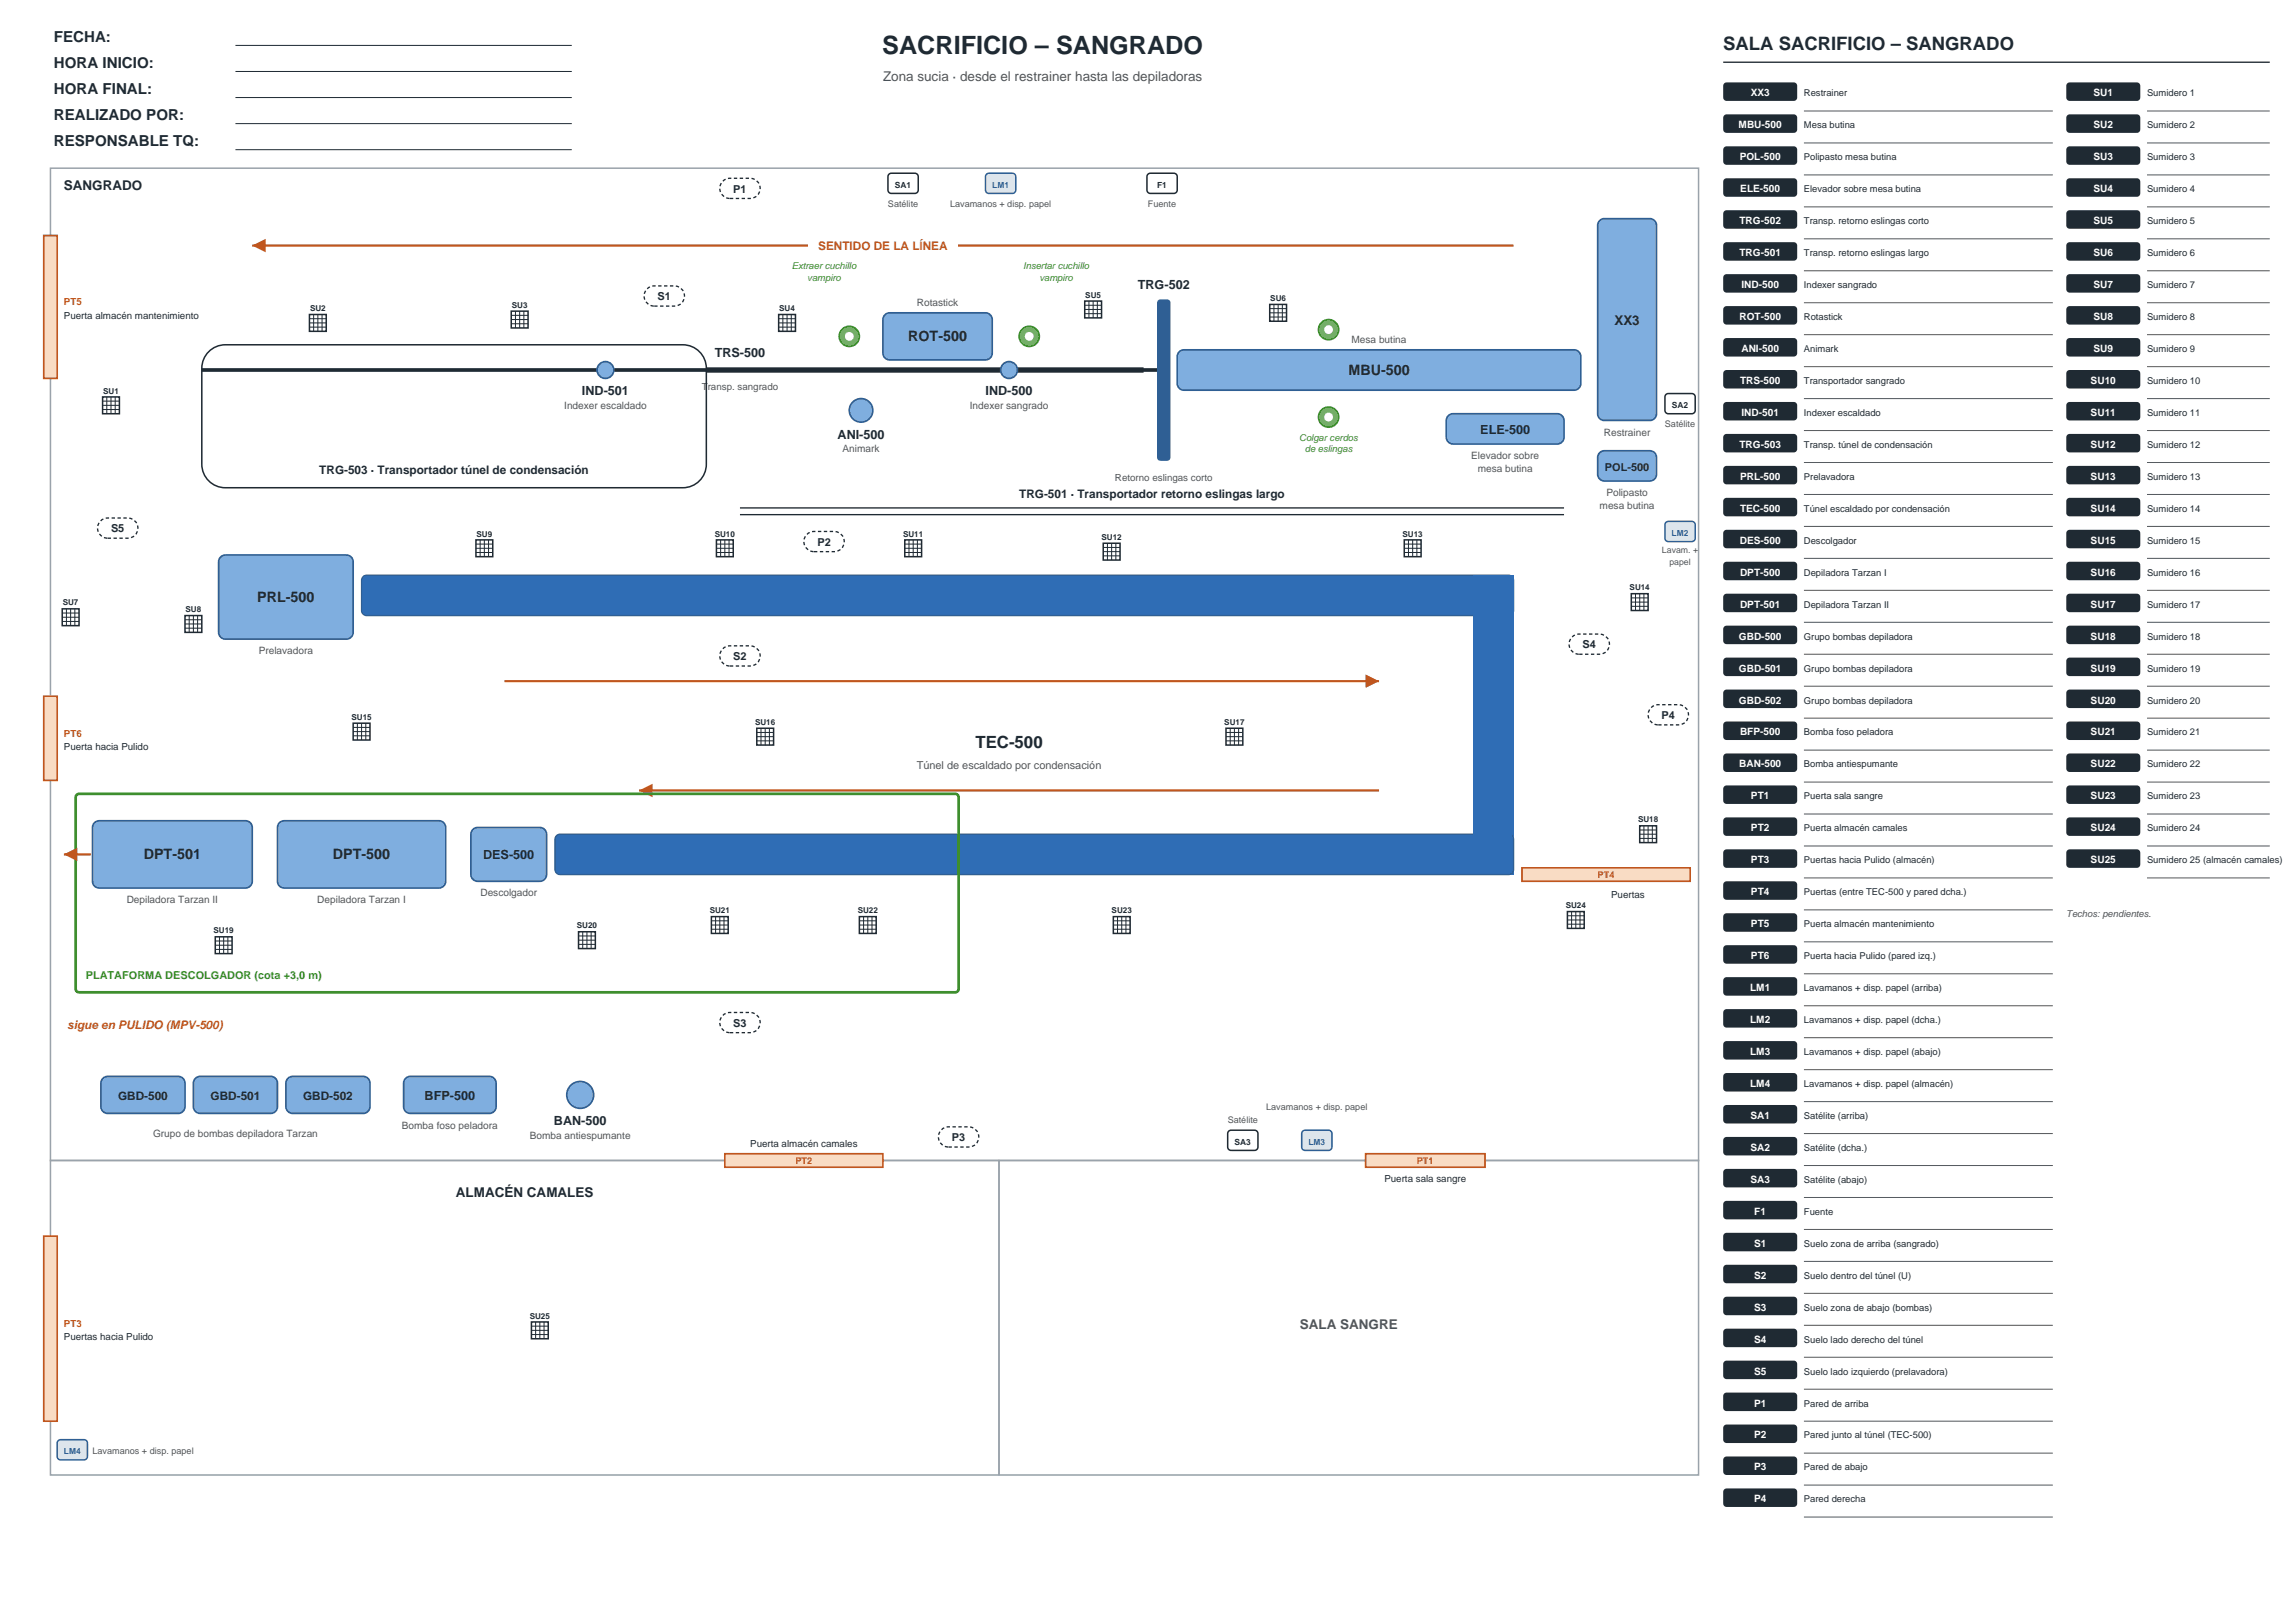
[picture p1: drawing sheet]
<svg xmlns="http://www.w3.org/2000/svg" width="420mm" height="297mm" viewBox="0 0 420 297" stroke-linecap="round" stroke-linejoin="round" font-family="sans-serif">
<defs><g id="words">
<text font-size="4.6" fill="#1f2a33" x="161.5" y="9.8">SACRIFICIO – SANGRADO</text>
<text font-size="3.4" fill="#1f2a33" x="315.4" y="9.2">SALA SACRIFICIO – SANGRADO</text>
<text font-size="3.1" fill="#1f2a33" x="178.5" y="137">TEC-500</text>
<g font-size="2.8" fill="#1f2a33">
<text x="9.8" y="7.7">FECHA:</text>
<text x="9.8" y="12.5">HORA INICIO:</text>
<text x="9.8" y="17.2">HORA FINAL:</text>
<text x="9.8" y="22">REALIZADO POR:</text>
<text x="9.8" y="26.8">RESPONSABLE TQ:</text>
</g>
<g font-size="2.6" fill="#1f2a33">
<text x="166.2" y="62.5">ROT-500</text>
<text x="246.8" y="68.6">MBU-500</text>
<text x="47.1" y="110.2">PRL-500</text>
<text x="26.3" y="157.3">DPT-501</text>
<text x="60.9" y="157.3">DPT-500</text>
</g>
<g font-size="2.5" fill="#555">
<text x="161.6" y="14.8">Zona sucia · desde el restrainer hasta las depiladoras</text>
<text x="237.9" y="243.1">SALA SANGRE</text>
</g>
<g font-size="2.5" fill="#1f2a33">
<text x="11.7" y="34.8">SANGRADO</text>
<text x="295.4" y="59.4">XX3</text>
<text x="83.4" y="219.1">ALMACÉN CAMALES</text>
</g>
<g font-size="2.3" fill="#1f2a33">
<text x="208.2" y="52.9">TRG-502</text>
<text x="130.8" y="65.2">TRS-500</text>
<text x="106.5" y="72.3">IND-501</text>
<text x="180.4" y="72.3">IND-500</text>
<text x="153.3" y="80.3">ANI-500</text>
<text x="270.9" y="79.4">ELE-500</text>
<text x="88.4" y="157.3">DES-500</text>
<text x="77.7" y="201.3">BFP-500</text>
<text x="101.4" y="205.9">BAN-500</text>
</g>
<g font-size="2.2" fill="#c0561e">
<text x="149.7" y="45.7">SENTIDO DE LA LÍNEA</text>
<text x="12.3" y="188.4">sigue en PULIDO (MPV-500)</text>
</g>
<g font-size="2.2" fill="#1f2a33">
<text x="58.4" y="86.8">TRG-503 · Transportador túnel de condensación</text>
<text x="186.5" y="91.1">TRG-501 · Transportador retorno eslingas largo</text>
<text x="21.6" y="201.3">GBD-500</text>
<text x="38.5" y="201.3">GBD-501</text>
<text x="55.5" y="201.3">GBD-502</text>
</g>
<g font-size="2" fill="#1f2a33">
<text x="134.2" y="35.2">P1</text>
<text x="120.3" y="54.9">S1</text>
<text x="293.7" y="86.2">POL-500</text>
<text x="20.3" y="97.4">S5</text>
<text x="149.6" y="99.9">P2</text>
<text x="289.6" y="118.6">S4</text>
<text x="134.2" y="120.8">S2</text>
<text x="304.1" y="131.6">P4</text>
<text x="134.2" y="187.9">S3</text>
<text x="174.2" y="208.8">P3</text>
</g>
<text font-size="2" fill="#555" x="167.8" y="140.7">Túnel de escaldado por condensación</text>
<text font-size="2" fill="#3e8e2e" x="15.7" y="179.1">PLATAFORMA DESCOLGADOR (cota +3,0 m)</text>
<g font-size="1.8" fill="#fff">
<text x="320.4" y="17.6">XX3</text>
<text x="383.1" y="17.6">SU1</text>
<text x="318.2" y="23.5">MBU-500</text>
<text x="383.1" y="23.5">SU2</text>
<text x="318.4" y="29.3">POL-500</text>
<text x="383.1" y="29.3">SU3</text>
<text x="318.5" y="35.2">ELE-500</text>
<text x="383.1" y="35.2">SU4</text>
<text x="318.3" y="41">TRG-502</text>
<text x="383.1" y="41">SU5</text>
<text x="318.3" y="46.9">TRG-501</text>
<text x="383.1" y="46.9">SU6</text>
<text x="318.7" y="52.7">IND-500</text>
<text x="383.1" y="52.7">SU7</text>
<text x="318.3" y="58.6">ROT-500</text>
<text x="383.1" y="58.6">SU8</text>
<text x="318.7" y="64.4">ANI-500</text>
<text x="383.1" y="64.4">SU9</text>
<text x="318.4" y="70.3">TRS-500</text>
<text x="382.6" y="70.3">SU10</text>
<text x="318.7" y="76.1">IND-501</text>
<text x="382.6" y="76.1">SU11</text>
<text x="318.3" y="82">TRG-503</text>
<text x="382.6" y="82">SU12</text>
<text x="318.4" y="87.8">PRL-500</text>
<text x="382.6" y="87.8">SU13</text>
<text x="318.4" y="93.7">TEC-500</text>
<text x="382.6" y="93.7">SU14</text>
<text x="318.4" y="99.5">DES-500</text>
<text x="382.6" y="99.5">SU15</text>
<text x="318.4" y="105.4">DPT-500</text>
<text x="382.6" y="105.4">SU16</text>
<text x="318.4" y="111.2">DPT-501</text>
<text x="382.6" y="111.2">SU17</text>
<text x="318.2" y="117">GBD-500</text>
<text x="382.6" y="117">SU18</text>
<text x="318.2" y="122.9">GBD-501</text>
<text x="382.6" y="122.9">SU19</text>
<text x="318.2" y="128.7">GBD-502</text>
<text x="382.6" y="128.7">SU20</text>
<text x="318.4" y="134.6">BFP-500</text>
<text x="382.6" y="134.6">SU21</text>
<text x="318.3" y="140.4">BAN-500</text>
<text x="382.6" y="140.4">SU22</text>
<text x="320.4" y="146.3">PT1</text>
<text x="382.6" y="146.3">SU23</text>
<text x="320.4" y="152.1">PT2</text>
<text x="382.6" y="152.1">SU24</text>
<text x="320.4" y="158">PT3</text>
<text x="382.6" y="158">SU25</text>
<text x="320.4" y="163.8">PT4</text>
<text x="320.4" y="169.7">PT5</text>
<text x="320.4" y="175.5">PT6</text>
<text x="320.3" y="181.4">LM1</text>
<text x="320.3" y="187.2">LM2</text>
<text x="320.3" y="193.1">LM3</text>
<text x="320.3" y="198.9">LM4</text>
<text x="320.3" y="204.8">SA1</text>
<text x="320.3" y="210.6">SA2</text>
<text x="320.3" y="216.5">SA3</text>
<text x="321.1" y="222.3">F1</text>
<text x="321" y="228.2">S1</text>
<text x="321" y="234">S2</text>
<text x="321" y="239.8">S3</text>
<text x="321" y="245.7">S4</text>
<text x="321" y="251.5">S5</text>
<text x="321" y="257.4">P1</text>
<text x="321" y="263.2">P2</text>
<text x="321" y="269.1">P3</text>
<text x="321" y="274.9">P4</text>
</g>
<g font-size="1.8" fill="#c0561e">
<text x="11.7" y="55.9">PT5</text>
<text x="11.7" y="134.8">PT6</text>
<text x="11.7" y="242.8">PT3</text>
</g>
<g font-size="1.8" fill="#1f2a33">
<text x="11.7" y="58.3">Puerta almacén mantenimiento</text>
<text x="11.7" y="137.3">Puerta hacia Pulido</text>
<text x="294.8" y="164.4">Puertas</text>
<text x="137.3" y="209.9">Puerta almacén camales</text>
<text x="253.3" y="216.4">Puerta sala sangre</text>
<text x="11.7" y="245.3">Puertas hacia Pulido</text>
</g>
<g font-size="1.8" fill="#555">
<text x="167.8" y="56">Rotastick</text>
<text x="247.3" y="62.8">Mesa butina</text>
<text x="128.4" y="71.4">Transp. sangrado</text>
<text x="103.3" y="74.8">Indexer escaldado</text>
<text x="177.5" y="74.8">Indexer sangrado</text>
<text x="154.2" y="82.8">Animark</text>
<text x="293.5" y="79.7">Restrainer</text>
<text x="204" y="88">Retorno eslingas corto</text>
<text x="269.2" y="84">Elevador sobre</text>
<text x="270.4" y="86.3">mesa butina</text>
<text x="292.7" y="93.1">mesa butina</text>
<text x="294" y="90.8">Polipasto</text>
<text x="47.3" y="119.7">Prelavadora</text>
<text x="23.2" y="165.3">Depiladora Tarzan II</text>
<text x="58.1" y="165.3">Depiladora Tarzan I</text>
<text x="87.9" y="164">Descolgador</text>
<text x="28" y="208.1">Grupo de bombas depiladora Tarzan</text>
<text x="73.6" y="206.5">Bomba foso peladora</text>
<text x="96.9" y="208.4">Bomba antiespumante</text>
</g>
<g font-size="1.7" fill="#1f2a33">
<text x="330.1" y="17.6">Restrainer</text>
<text x="392.9" y="17.6">Sumidero 1</text>
<text x="330.1" y="23.5">Mesa butina</text>
<text x="392.9" y="23.5">Sumidero 2</text>
<text x="330.1" y="29.3">Polipasto mesa butina</text>
<text x="392.9" y="29.3">Sumidero 3</text>
<text x="330.1" y="35.2">Elevador sobre mesa butina</text>
<text x="392.9" y="35.2">Sumidero 4</text>
<text x="330.1" y="41">Transp. retorno eslingas corto</text>
<text x="392.9" y="41">Sumidero 5</text>
<text x="330.1" y="46.9">Transp. retorno eslingas largo</text>
<text x="392.9" y="46.9">Sumidero 6</text>
<text x="330.1" y="52.7">Indexer sangrado</text>
<text x="392.9" y="52.7">Sumidero 7</text>
<text x="330.1" y="58.6">Rotastick</text>
<text x="392.9" y="58.6">Sumidero 8</text>
<text x="330.1" y="64.4">Animark</text>
<text x="392.9" y="64.4">Sumidero 9</text>
<text x="330.1" y="70.3">Transportador sangrado</text>
<text x="392.9" y="70.3">Sumidero 10</text>
<text x="330.1" y="76.1">Indexer escaldado</text>
<text x="392.9" y="76.1">Sumidero 11</text>
<text x="330.1" y="82">Transp. túnel de condensación</text>
<text x="392.9" y="82">Sumidero 12</text>
<text x="330.1" y="87.8">Prelavadora</text>
<text x="392.9" y="87.8">Sumidero 13</text>
<text x="330.1" y="93.7">Túnel escaldado por condensación</text>
<text x="392.9" y="93.7">Sumidero 14</text>
<text x="330.1" y="99.5">Descolgador</text>
<text x="392.9" y="99.5">Sumidero 15</text>
<text x="330.1" y="105.4">Depiladora Tarzan I</text>
<text x="392.9" y="105.4">Sumidero 16</text>
<text x="330.1" y="111.2">Depiladora Tarzan II</text>
<text x="392.9" y="111.2">Sumidero 17</text>
<text x="330.1" y="117">Grupo bombas depiladora</text>
<text x="392.9" y="117">Sumidero 18</text>
<text x="330.1" y="122.9">Grupo bombas depiladora</text>
<text x="392.9" y="122.9">Sumidero 19</text>
<text x="330.1" y="128.7">Grupo bombas depiladora</text>
<text x="392.9" y="128.7">Sumidero 20</text>
<text x="330.1" y="134.6">Bomba foso peladora</text>
<text x="392.9" y="134.6">Sumidero 21</text>
<text x="330.1" y="140.4">Bomba antiespumante</text>
<text x="392.9" y="140.4">Sumidero 22</text>
<text x="330.1" y="146.3">Puerta sala sangre</text>
<text x="392.9" y="146.3">Sumidero 23</text>
<text x="330.1" y="152.1">Puerta almacén camales</text>
<text x="392.9" y="152.1">Sumidero 24</text>
<text x="330.1" y="158">Puertas hacia Pulido (almacén)</text>
<text x="392.9" y="158">Sumidero 25 (almacén camales)</text>
<text x="330.1" y="163.8">Puertas (entre TEC-500 y pared dcha.)</text>
<text x="330.1" y="169.7">Puerta almacén mantenimiento</text>
<text x="330.1" y="175.5">Puerta hacia Pulido (pared izq.)</text>
<text x="330.1" y="181.4">Lavamanos + disp. papel (arriba)</text>
<text x="330.1" y="187.2">Lavamanos + disp. papel (dcha.)</text>
<text x="330.1" y="193.1">Lavamanos + disp. papel (abajo)</text>
<text x="330.1" y="198.9">Lavamanos + disp. papel (almacén)</text>
<text x="330.1" y="204.8">Satélite (arriba)</text>
<text x="330.1" y="210.6">Satélite (dcha.)</text>
<text x="330.1" y="216.5">Satélite (abajo)</text>
<text x="330.1" y="222.3">Fuente</text>
<text x="330.1" y="228.2">Suelo zona de arriba (sangrado)</text>
<text x="330.1" y="234">Suelo dentro del túnel (U)</text>
<text x="330.1" y="239.8">Suelo zona de abajo (bombas)</text>
<text x="330.1" y="245.7">Suelo lado derecho del túnel</text>
<text x="330.1" y="251.5">Suelo lado izquierdo (prelavadora)</text>
<text x="330.1" y="257.4">Pared de arriba</text>
<text x="330.1" y="263.2">Pared junto al túnel (TEC-500)</text>
<text x="330.1" y="269.1">Pared de abajo</text>
<text x="330.1" y="274.9">Pared derecha</text>
</g>
<g font-size="1.7" fill="#555">
<text x="162.5" y="37.9">Satélite</text>
<text x="173.9" y="37.9">Lavamanos + disp. papel</text>
<text x="210.1" y="37.9">Fuente</text>
<text x="304.7" y="78.2">Satélite</text>
<text x="378.1" y="167.7">Techos: pendientes.</text>
<text x="231.7" y="203.1">Lavamanos + disp. papel</text>
<text x="224.7" y="205.6">Satélite</text>
<text x="16.9" y="266.1">Lavamanos + disp. papel</text>
</g>
<g font-size="1.7" fill="#3e8e2e">
<text x="144.9" y="49.2">Extraer cuchillo</text>
<text x="147.7" y="51.4">vampiro</text>
<text x="187.2" y="49.2">Insertar cuchillo</text>
<text x="190.2" y="51.4">vampiro</text>
<text x="237.8" y="80.6">Colgar cerdos</text>
<text x="238.8" y="82.8">de eslingas</text>
</g>
<g font-size="1.7" fill="#c0561e">
<text x="292.4" y="160.7">PT4</text>
<text x="145.6" y="213">PT2</text>
<text x="259.3" y="213">PT1</text>
</g>
<g font-size="1.6" fill="#555">
<text x="304.2" y="101.3">Lavam. +</text>
<text x="305.5" y="103.4">papel</text>
</g>
<g font-size="1.5" fill="#1f2a33">
<text x="163.8" y="34.3">SA1</text>
<text x="211.8" y="34.3">F1</text>
<text x="56.7" y="56.9">SU2</text>
<text x="93.7" y="56.3">SU3</text>
<text x="142.6" y="56.9">SU4</text>
<text x="198.6" y="54.5">SU5</text>
<text x="232.5" y="55.1">SU6</text>
<text x="18.9" y="72">SU1</text>
<text x="306" y="74.6">SA2</text>
<text x="87.2" y="98.2">SU9</text>
<text x="130.8" y="98.2">SU10</text>
<text x="165.3" y="98.2">SU11</text>
<text x="201.6" y="98.8">SU12</text>
<text x="256.7" y="98.2">SU13</text>
<text x="11.5" y="110.8">SU7</text>
<text x="34" y="112">SU8</text>
<text x="298.2" y="108">SU14</text>
<text x="64.3" y="131.7">SU15</text>
<text x="138.2" y="132.6">SU16</text>
<text x="224.1" y="132.6">SU17</text>
<text x="299.8" y="150.5">SU18</text>
<text x="129.9" y="167.1">SU21</text>
<text x="157" y="167.1">SU22</text>
<text x="203.4" y="167.1">SU23</text>
<text x="286.5" y="166.2">SU24</text>
<text x="39.1" y="170.8">SU19</text>
<text x="105.6" y="169.9">SU20</text>
<text x="225.9" y="209.4">SA3</text>
<text x="96.9" y="241.3">SU25</text>
</g>
<g font-size="1.5" fill="#2f5f94">
<text x="181.6" y="34.3">LM1</text>
<text x="305.9" y="98">LM2</text>
<text x="239.4" y="209.4">LM3</text>
<text x="11.7" y="266.1">LM4</text>
</g>
</g></defs>
<path d="M43.1 8.3h61.5M43.1 13.1h61.5M43.1 17.9h61.5M43.1 22.6h61.5M43.1 27.4h61.5" fill="none" stroke="#1f2a33" stroke-width=".18"/>
<path d="M9.2 30.8h301.6v181.6h-301.6zM9.2 212.4h173.6v57.5h-173.6zM182.8 212.4h128v57.5h-128z" fill="none" stroke="#9aa3ab" stroke-width=".28"/>
<path d="M36.9 67.7h175.5" fill="none" stroke="#1f2a33" stroke-width=".68" stroke-linecap="butt"/>
<path d="M46.2 44.9h230.8" fill="none" stroke="#c0561e" stroke-width=".4"/>
<path d="M46.2 44.9l2.4-1.2v2.5z" fill="#c0561e"/>
<path d="M147.9 43.1h27.4v3.4h-27.4z" fill-rule="evenodd" fill="#fff"/>
<g fill="#7faedf" stroke="#2f5f94" stroke-width=".31">
<path d="M292.9 40.2l.7-.2h8.3a1.23 1.23 0 0 1 1.3 1.2v34.5a1.23 1.23 0 0 1-1.3 1.2h-8.3a1.23 1.23 0 0 1-1.2-1.2v-34.5v-.3z" fill-rule="evenodd"/>
<path d="M215.7 64.5l.6-.4 .4-.1h71.4a1.23 1.23 0 0 1 1.2 1.2v5a1.23 1.23 0 0 1-1.2 1.2h-71.4a1.23 1.23 0 0 1-1.3-1.2v-5z" fill-rule="evenodd"/>
<path d="M265.2 75.9l.7-.2h19.1a1.23 1.23 0 0 1 1.2 1.2v3.1a1.23 1.23 0 0 1-1.2 1.3h-19.1a1.23 1.23 0 0 1-1.2-1.3v-3.1v-.3z" fill-rule="evenodd"/>
<path d="M292.9 82.7l.7-.2h8.3a1.23 1.23 0 0 1 1.3 1.2v3.1a1.23 1.23 0 0 1-1.3 1.2h-8.3a1.23 1.23 0 0 1-1.2-1.2v-3.1v-.4z" fill-rule="evenodd"/>
</g>
<path d="M211.9 55l.5-.2h1.2a.62 .62 0 0 1 .6 .6v28.3a.62 .62 0 0 1-.6 .6h-1.2a.62 .62 0 0 1-.7-.6v-28.3z" fill-rule="evenodd" fill="#2f5f94"/>
<circle cx="243.1" cy="60.3" r="1.85" fill="#7bc46a" stroke="#3e8e2e" stroke-width=".31"/>
<circle cx="243.1" cy="60.3" r=".8" fill="#fff"/>
<circle cx="243.1" cy="76.3" r="1.85" fill="#7bc46a" stroke="#3e8e2e" stroke-width=".31"/>
<circle cx="243.1" cy="76.3" r=".8" fill="#fff"/>
<path d="M135.4 92.9h150.8M135.4 94.2h150.8" fill="none" stroke="#1f2a33" stroke-width=".25"/>
<path d="M129.3 67.7h80" fill="none" stroke="#1f2a33" stroke-width=".98" stroke-linecap="butt"/>
<path d="M162.1 57.5l.7-.3h17.6a1.23 1.23 0 0 1 1.2 1.3v6.1a1.23 1.23 0 0 1-1.2 1.3h-17.6a1.23 1.23 0 0 1-1.2-1.3v-6.1v-.4z" fill-rule="evenodd" fill="#7faedf" stroke="#2f5f94" stroke-width=".31"/>
<circle cx="155.4" cy="61.6" r="1.85" fill="#7bc46a" stroke="#3e8e2e" stroke-width=".31"/>
<circle cx="155.4" cy="61.6" r=".8" fill="#fff"/>
<circle cx="188.4" cy="61.6" r="1.85" fill="#7bc46a" stroke="#3e8e2e" stroke-width=".31"/>
<circle cx="188.4" cy="61.6" r=".8" fill="#fff"/>
<g fill="#7faedf" stroke="#2f5f94" stroke-width=".31">
<circle cx="157.6" cy="75.1" r="2.15"/>
<circle cx="184.7" cy="67.7" r="1.54"/>
<circle cx="110.8" cy="67.7" r="1.54"/>
</g>
<path d="M38.5 64.1a4.3 4.3 0 0 1 2.7-1h83.8a4.3 4.3 0 0 1 4.3 4.3v17.5a4.3 4.3 0 0 1-4.3 4.4h-83.8a4.3 4.3 0 0 1-4.3-4.4v-17.5a4.3 4.3 0 0 1 1.6-3.3z" fill="none" stroke="#1f2a33" stroke-width=".28"/>
<path d="M40.5 101.8l.7-.2h22.2a1.23 1.23 0 0 1 1.2 1.2v12.9a1.23 1.23 0 0 1-1.2 1.3h-22.2a1.23 1.23 0 0 1-1.2-1.3v-12.9l.1-.4z" fill-rule="evenodd" fill="#7faedf" stroke="#2f5f94" stroke-width=".31"/>
<g fill="#2f6db5" stroke="#2f5f94" stroke-width=".25">
<path d="M66.4 105.5l.7-.2h209a.92 .92 0 0 1 .9 .9v5.5a.92 .92 0 0 1-.9 .9h-209a.92 .92 0 0 1-.9-.9v-5.5z" fill-rule="evenodd"/>
<path d="M101.8 152.9l.7-.2h173.6a.92 .92 0 0 1 .9 .9v5.5a.92 .92 0 0 1-.9 .9h-173.6a.92 .92 0 0 1-.9-.9v-5.5z" fill-rule="evenodd"/>
</g>
<g fill="#2f6db5">
<path d="M269.6 105.3h7.4v54.7h-7.4z" fill-rule="evenodd"/>
<path d="M269.6 105.6h7.1v54.1h-7.1z" fill-rule="evenodd"/>
</g>
<path d="M92.3 124.6h160.1" fill="none" stroke="#c0561e" stroke-width=".4"/>
<path d="M249.9 123.4l2.5 1.2-2.5 1.3z" fill="#c0561e"/>
<path d="M117 144.7h135.4" fill="none" stroke="#c0561e" stroke-width=".4"/>
<path d="M117 144.7l2.4-1.3v2.5z" fill="#c0561e"/>
<g fill="#7faedf" stroke="#2f5f94" stroke-width=".31">
<path d="M86.7 151.7l.7-.3h11.4a1.23 1.23 0 0 1 1.2 1.3v7.3a1.23 1.23 0 0 1-1.2 1.3h-11.4a1.23 1.23 0 0 1-1.2-1.3v-7.3v-.4z" fill-rule="evenodd"/>
<path d="M51 150.7l.6-.4 .4-.1h28.3a1.23 1.23 0 0 1 1.3 1.2v9.9a1.23 1.23 0 0 1-1.3 1.2h-28.3a1.23 1.23 0 0 1-1.2-1.2v-9.9z" fill-rule="evenodd"/>
<path d="M17.2 150.7l.6-.4 .4-.1h26.7a1.23 1.23 0 0 1 1.3 1.2v9.9a1.23 1.23 0 0 1-1.3 1.2h-26.7a1.23 1.23 0 0 1-1.3-1.2v-9.9z" fill-rule="evenodd"/>
</g>
<path d="M14 145.4l.5-.1h160.3a.62 .62 0 0 1 .6 .6v35.1a.62 .62 0 0 1-.6 .6h-160.3a.62 .62 0 0 1-.7-.6v-35.1z" fill="none" stroke="#3e8e2e" stroke-width=".49"/>
<path d="M11.7 156.3l2.5-1.2v2.5z" fill="#c0561e"/>
<path d="M11.7 156.3h4.9" fill="none" stroke="#c0561e" stroke-width=".4"/>
<g fill="#7faedf" stroke="#2f5f94" stroke-width=".31">
<path d="M18.7 197.5l.6-.5h.4h12.9a1.23 1.23 0 0 1 1.3 1.2v4.3a1.23 1.23 0 0 1-1.3 1.2h-12.9a1.23 1.23 0 0 1-1.2-1.2v-4.3z" fill-rule="evenodd"/>
<path d="M35.6 197.5l.6-.5h.4h13a1.23 1.23 0 0 1 1.2 1.2v4.3a1.23 1.23 0 0 1-1.2 1.2h-13a1.23 1.23 0 0 1-1.2-1.2v-4.3z" fill-rule="evenodd"/>
<path d="M52.6 197.5l.6-.5h.4h12.9a1.23 1.23 0 0 1 1.2 1.2v4.3a1.23 1.23 0 0 1-1.2 1.2h-12.9a1.23 1.23 0 0 1-1.3-1.2v-4.3z" fill-rule="evenodd"/>
<path d="M74.1 197.5l.6-.5h.4h14.5a1.23 1.23 0 0 1 1.2 1.2v4.3a1.23 1.23 0 0 1-1.2 1.2h-14.5a1.23 1.23 0 0 1-1.2-1.2v-4.3z" fill-rule="evenodd"/>
<circle cx="106.2" cy="200.4" r="2.46"/>
</g>
<path d="M162.7 31.9l.4-.2h4.3a.62 .62 0 0 1 .6 .6v2.5a.62 .62 0 0 1-.6 .6h-4.3a.62 .62 0 0 1-.6-.6v-2.5z" fill-rule="evenodd" fill="#fff" stroke="#1f2a33" stroke-width=".28"/>
<path d="M180.5 31.9l.5-.2h4.3a.62 .62 0 0 1 .6 .6v2.5a.62 .62 0 0 1-.6 .6h-4.3a.62 .62 0 0 1-.6-.6v-2.5z" fill-rule="evenodd" fill="#dceaf7" stroke="#2f5f94" stroke-width=".28"/>
<g fill="#fff" stroke="#1f2a33" stroke-width=".28">
<path d="M210.1 31.9l.4-.2h4.3a.62 .62 0 0 1 .6 .6v2.5a.62 .62 0 0 1-.6 .6h-4.3a.62 .62 0 0 1-.6-.6v-2.5z" fill-rule="evenodd"/>
<path d="M304.9 72.2l.4-.2h4.3a.62 .62 0 0 1 .6 .6v2.5a.62 .62 0 0 1-.6 .6h-4.3a.62 .62 0 0 1-.6-.6v-2.5z" fill-rule="evenodd"/>
</g>
<path d="M304.9 95.6l.4-.2h4.3a.62 .62 0 0 1 .6 .6v2.5a.62 .62 0 0 1-.6 .6h-4.3a.62 .62 0 0 1-.6-.6v-2.5z" fill-rule="evenodd" fill="#dceaf7" stroke="#2f5f94" stroke-width=".28"/>
<path d="M224.9 207l.4-.2h4.3a.62 .62 0 0 1 .6 .6v2.5a.62 .62 0 0 1-.6 .6h-4.3a.62 .62 0 0 1-.6-.6v-2.5z" fill-rule="evenodd" fill="#fff" stroke="#1f2a33" stroke-width=".28"/>
<path d="M238.4 207l.4-.2h4.3a.62 .62 0 0 1 .7 .6v2.5a.62 .62 0 0 1-.7 .6h-4.3a.62 .62 0 0 1-.6-.6v-2.5z" fill-rule="evenodd" fill="#dceaf7" stroke="#2f5f94" stroke-width=".28"/>
<g fill="#f9dcc4" stroke="#c0561e" stroke-width=".31">
<path d="M249.9 211.1h21.9v2.5h-21.9z" fill-rule="evenodd"/>
<path d="M132.6 211.1h29v2.5h-29z" fill-rule="evenodd"/>
<path d="M8 226.2h2.5v33.9h-2.5z" fill-rule="evenodd"/>
</g>
<path d="M10.6 263.6l.5-.1h4.3a.62 .62 0 0 1 .6 .6v2.4a.62 .62 0 0 1-.6 .6h-4.3a.62 .62 0 0 1-.6-.6v-2.4z" fill-rule="evenodd" fill="#dceaf7" stroke="#2f5f94" stroke-width=".28"/>
<path d="M18.8 72.6h3.1v3.1h-3.1z" fill-rule="evenodd" fill="#fff" stroke="#1f2a33" stroke-width=".28"/>
<path d="M18.8 73.4h3.1M18.8 74.2h3.1M18.8 74.9h3.1M19.5 72.6v3.1M20.3 72.6v3.1M21.1 72.6v3.1" fill="none" stroke="#1f2a33" stroke-width=".18"/>
<path d="M56.6 57.6h3.1v3h-3.1z" fill-rule="evenodd" fill="#fff" stroke="#1f2a33" stroke-width=".28"/>
<path d="M56.6 58.3h3.1M56.6 59.1h3.1M56.6 59.9h3.1M57.4 57.6v3M58.2 57.6v3M58.9 57.6v3" fill="none" stroke="#1f2a33" stroke-width=".18"/>
<path d="M93.6 56.9h3v3.1h-3z" fill-rule="evenodd" fill="#fff" stroke="#1f2a33" stroke-width=".28"/>
<path d="M93.6 57.7h3M93.6 58.5h3M93.6 59.2h3M94.3 56.9v3.1M95.1 56.9v3.1M95.9 56.9v3.1" fill="none" stroke="#1f2a33" stroke-width=".18"/>
<path d="M142.5 57.6h3.1v3h-3.1z" fill-rule="evenodd" fill="#fff" stroke="#1f2a33" stroke-width=".28"/>
<path d="M142.5 58.3h3.1M142.5 59.1h3.1M142.5 59.9h3.1M143.3 57.6v3M144 57.6v3M144.8 57.6v3" fill="none" stroke="#1f2a33" stroke-width=".18"/>
<path d="M198.5 55.1h3.1v3.1h-3.1z" fill-rule="evenodd" fill="#fff" stroke="#1f2a33" stroke-width=".28"/>
<path d="M198.5 55.9h3.1M198.5 56.6h3.1M198.5 57.4h3.1M199.3 55.1v3.1M200.1 55.1v3.1M200.8 55.1v3.1" fill="none" stroke="#1f2a33" stroke-width=".18"/>
<path d="M232.4 55.7h3v3.1h-3z" fill-rule="evenodd" fill="#fff" stroke="#1f2a33" stroke-width=".28"/>
<path d="M232.4 56.5h3M232.4 57.2h3M232.4 58h3M233.1 55.7v3.1M233.9 55.7v3.1M234.7 55.7v3.1" fill="none" stroke="#1f2a33" stroke-width=".18"/>
<path d="M11.4 111.4h3.1v3.1h-3.1z" fill-rule="evenodd" fill="#fff" stroke="#1f2a33" stroke-width=".28"/>
<path d="M11.4 112.2h3.1M11.4 113h3.1M11.4 113.7h3.1M12.2 111.4v3.1M12.9 111.4v3.1M13.7 111.4v3.1" fill="none" stroke="#1f2a33" stroke-width=".18"/>
<path d="M33.9 112.6h3v3.1h-3z" fill-rule="evenodd" fill="#fff" stroke="#1f2a33" stroke-width=".28"/>
<path d="M33.9 113.4h3M33.9 114.2h3M33.9 115h3M34.6 112.6v3.1M35.4 112.6v3.1M36.2 112.6v3.1" fill="none" stroke="#1f2a33" stroke-width=".18"/>
<path d="M87.1 98.8h3.1v3.1h-3.1z" fill-rule="evenodd" fill="#fff" stroke="#1f2a33" stroke-width=".28"/>
<path d="M87.1 99.6h3.1M87.9 98.8v3.1M88.6 98.8v3.1M89.4 98.8v3.1M87.1 100.3h3.1M87.1 101.1h3.1" fill="none" stroke="#1f2a33" stroke-width=".18"/>
<path d="M131.1 98.8h3.1v3.1h-3.1z" fill-rule="evenodd" fill="#fff" stroke="#1f2a33" stroke-width=".28"/>
<path d="M131.1 99.6h3.1M131.9 98.8v3.1M132.6 98.8v3.1M133.4 98.8v3.1M131.1 100.3h3.1M131.1 101.1h3.1" fill="none" stroke="#1f2a33" stroke-width=".18"/>
<path d="M165.6 98.8h3.1v3.1h-3.1z" fill-rule="evenodd" fill="#fff" stroke="#1f2a33" stroke-width=".28"/>
<path d="M165.6 99.6h3.1M166.4 98.8v3.1M167.1 98.8v3.1M167.9 98.8v3.1M165.6 100.3h3.1M165.6 101.1h3.1" fill="none" stroke="#1f2a33" stroke-width=".18"/>
<path d="M201.9 99.4h3.1v3.1h-3.1z" fill-rule="evenodd" fill="#fff" stroke="#1f2a33" stroke-width=".28"/>
<path d="M202.7 99.4v3.1M203.4 99.4v3.1M204.2 99.4v3.1M201.9 100.2h3.1M201.9 100.9h3.1M201.9 101.7h3.1" fill="none" stroke="#1f2a33" stroke-width=".18"/>
<path d="M257 98.8h3.1v3.1h-3.1z" fill-rule="evenodd" fill="#fff" stroke="#1f2a33" stroke-width=".28"/>
<path d="M257 99.6h3.1M257.8 98.8v3.1M258.5 98.8v3.1M259.3 98.8v3.1M257 100.3h3.1M257 101.1h3.1" fill="none" stroke="#1f2a33" stroke-width=".18"/>
<path d="M298.5 108.6h3.1v3.1h-3.1z" fill-rule="evenodd" fill="#fff" stroke="#1f2a33" stroke-width=".28"/>
<path d="M298.5 109.4h3.1M298.5 110.2h3.1M298.5 111h3.1M299.3 108.6v3.1M300.1 108.6v3.1M300.8 108.6v3.1" fill="none" stroke="#1f2a33" stroke-width=".18"/>
<path d="M64.6 132.3h3.1v3.1h-3.1z" fill-rule="evenodd" fill="#fff" stroke="#1f2a33" stroke-width=".28"/>
<path d="M64.6 133.1h3.1M64.6 133.9h3.1M64.6 134.7h3.1M65.4 132.3v3.1M66.2 132.3v3.1M66.9 132.3v3.1" fill="none" stroke="#1f2a33" stroke-width=".18"/>
<path d="M138.5 133.3h3.1v3h-3.1z" fill-rule="evenodd" fill="#fff" stroke="#1f2a33" stroke-width=".28"/>
<path d="M138.5 134h3.1M138.5 134.8h3.1M138.5 135.6h3.1M139.3 133.3v3M140 133.3v3M140.8 133.3v3" fill="none" stroke="#1f2a33" stroke-width=".18"/>
<path d="M224.4 133.3h3v3h-3z" fill-rule="evenodd" fill="#fff" stroke="#1f2a33" stroke-width=".28"/>
<path d="M224.4 134h3M224.4 134.8h3M224.4 135.6h3M225.1 133.3v3M225.9 133.3v3M226.7 133.3v3" fill="none" stroke="#1f2a33" stroke-width=".18"/>
<path d="M300.1 151.1h3.1v3.1h-3.1z" fill-rule="evenodd" fill="#fff" stroke="#1f2a33" stroke-width=".28"/>
<path d="M300.1 151.9h3.1M300.1 152.7h3.1M300.1 153.4h3.1M300.8 151.1v3.1M301.6 151.1v3.1M302.4 151.1v3.1" fill="none" stroke="#1f2a33" stroke-width=".18"/>
<path d="M39.4 171.4h3.1v3.1h-3.1z" fill-rule="evenodd" fill="#fff" stroke="#1f2a33" stroke-width=".28"/>
<path d="M39.4 172.2h3.1M39.4 173h3.1M39.4 173.7h3.1M40.2 171.4v3.1M40.9 171.4v3.1M41.7 171.4v3.1" fill="none" stroke="#1f2a33" stroke-width=".18"/>
<path d="M105.9 170.5h3.1v3.1h-3.1z" fill-rule="evenodd" fill="#fff" stroke="#1f2a33" stroke-width=".28"/>
<path d="M105.9 171.3h3.1M105.9 172h3.1M105.9 172.8h3.1M106.6 170.5v3.1M107.4 170.5v3.1M108.2 170.5v3.1" fill="none" stroke="#1f2a33" stroke-width=".18"/>
<path d="M130.2 167.7h3.1v3.1h-3.1z" fill-rule="evenodd" fill="#fff" stroke="#1f2a33" stroke-width=".28"/>
<path d="M130.2 168.5h3.1M130.2 169.3h3.1M130.2 170h3.1M131 167.7v3.1M131.7 167.7v3.1M132.5 167.7v3.1" fill="none" stroke="#1f2a33" stroke-width=".18"/>
<path d="M157.3 167.7h3v3.1h-3z" fill-rule="evenodd" fill="#fff" stroke="#1f2a33" stroke-width=".28"/>
<path d="M157.3 168.5h3M157.3 169.3h3M157.3 170h3M158 167.7v3.1M158.8 167.7v3.1M159.6 167.7v3.1" fill="none" stroke="#1f2a33" stroke-width=".18"/>
<path d="M203.7 167.7h3.1v3.1h-3.1z" fill-rule="evenodd" fill="#fff" stroke="#1f2a33" stroke-width=".28"/>
<path d="M203.7 168.5h3.1M203.7 169.3h3.1M203.7 170h3.1M204.5 167.7v3.1M205.3 167.7v3.1M206.1 167.7v3.1" fill="none" stroke="#1f2a33" stroke-width=".18"/>
<path d="M286.8 166.8h3.1v3.1h-3.1z" fill-rule="evenodd" fill="#fff" stroke="#1f2a33" stroke-width=".28"/>
<path d="M286.8 167.6h3.1M286.8 168.4h3.1M286.8 169.1h3.1M287.6 166.8v3.1M288.4 166.8v3.1M289.2 166.8v3.1" fill="none" stroke="#1f2a33" stroke-width=".18"/>
<path d="M97.3 241.9h3v3.1h-3z" fill-rule="evenodd" fill="#fff" stroke="#1f2a33" stroke-width=".28"/>
<path d="M97.3 242.7h3M97.3 243.4h3M97.3 244.2h3M98 241.9v3.1M98.8 241.9v3.1M99.6 241.9v3.1" fill="none" stroke="#1f2a33" stroke-width=".18"/>
<g fill="#f9dcc4" stroke="#c0561e" stroke-width=".31">
<path d="M278.5 158.8h30.8v2.5h-30.8z" fill-rule="evenodd"/>
<path d="M8 43.1h2.5v26.1h-2.5z" fill-rule="evenodd"/>
<path d="M8 127.4h2.5v15.4h-2.5z" fill-rule="evenodd"/>
</g>
<g fill="#fff" stroke="#1f2a33" stroke-width=".25" stroke-dasharray=".6 .5" stroke-linecap="butt">
<path d="M118.4 52.9l.8-.5 .5-.1h3.7a1.85 1.85 0 0 1 1.9 1.9 1.85 1.85 0 0 1-1.9 1.8h-3.7a1.85 1.85 0 0 1-1.7-1.1 1.85 1.85 0 0 1 .4-2z" fill-rule="evenodd"/>
<path d="M132.3 118.7l.8-.4 .5-.1h3.7a1.85 1.85 0 0 1 1.8 1.8 1.85 1.85 0 0 1-1.8 1.9h-3.7a1.85 1.85 0 0 1-1.7-1.2 1.85 1.85 0 0 1 .4-2z" fill-rule="evenodd"/>
<path d="M132.3 185.8l.8-.5h.5h3.7a1.85 1.85 0 0 1 1.8 1.8 1.85 1.85 0 0 1-1.8 1.9h-3.7a1.85 1.85 0 0 1-1.7-1.2 1.85 1.85 0 0 1 .4-2z" fill-rule="evenodd"/>
<path d="M287.7 116.6l.8-.5 .5-.1h3.7a1.85 1.85 0 0 1 1.8 1.9 1.85 1.85 0 0 1-1.8 1.8h-3.7a1.85 1.85 0 0 1-1.7-1.1 1.85 1.85 0 0 1 .4-2z" fill-rule="evenodd"/>
<path d="M18.4 95.3l.8-.4 .5-.1h3.7a1.85 1.85 0 0 1 1.8 1.8 1.85 1.85 0 0 1-1.8 1.9h-3.7a1.85 1.85 0 0 1-1.7-1.2 1.85 1.85 0 0 1 .4-2z" fill-rule="evenodd"/>
<path d="M132.3 33.2l.8-.5 .5-.1h3.7a1.85 1.85 0 0 1 1.8 1.9 1.85 1.85 0 0 1-1.8 1.8h-3.7a1.85 1.85 0 0 1-1.7-1.1 1.85 1.85 0 0 1 .4-2z" fill-rule="evenodd"/>
<path d="M147.7 97.8l.8-.5h.5h3.7a1.85 1.85 0 0 1 1.8 1.8 1.85 1.85 0 0 1-1.8 1.8h-3.7a1.85 1.85 0 0 1-1.7-1.1 1.85 1.85 0 0 1 .4-2z" fill-rule="evenodd"/>
<path d="M172.3 206.7l.8-.4 .5-.1h3.7a1.85 1.85 0 0 1 1.8 1.9 1.85 1.85 0 0 1-1.8 1.8h-3.7a1.85 1.85 0 0 1-1.7-1.1 1.85 1.85 0 0 1 .4-2.1z" fill-rule="evenodd"/>
<path d="M302.2 129.5l.8-.5h.5h3.7a1.85 1.85 0 0 1 1.8 1.8 1.85 1.85 0 0 1-1.8 1.8h-3.7a1.85 1.85 0 0 1-1.7-1.1 1.85 1.85 0 0 1 .4-2z" fill-rule="evenodd"/>
</g>
<path d="M315.4 11.4h100" fill="none" stroke="#1f2a33" stroke-width=".25"/>
<path d="M315.5 15.3l.5-.2h12.3a.62 .62 0 0 1 .6 .6v2.2a.62 .62 0 0 1-.6 .6h-12.3a.62 .62 0 0 1-.6-.6v-2.2z" fill-rule="evenodd" fill="#1f2a33"/>
<path d="M330.1 20.3h45.6" fill="none" stroke="#555" stroke-width=".18"/>
<path d="M315.5 21.1l.5-.2h12.3a.62 .62 0 0 1 .6 .6v2.2a.62 .62 0 0 1-.6 .6h-12.3a.62 .62 0 0 1-.6-.6v-2.2z" fill-rule="evenodd" fill="#1f2a33"/>
<path d="M330.1 26.2h45.6" fill="none" stroke="#555" stroke-width=".18"/>
<path d="M315.5 27l.5-.2h12.3a.62 .62 0 0 1 .6 .6v2.1a.62 .62 0 0 1-.6 .7h-12.3a.62 .62 0 0 1-.6-.7v-2.1z" fill-rule="evenodd" fill="#1f2a33"/>
<path d="M330.1 32h45.6" fill="none" stroke="#555" stroke-width=".18"/>
<path d="M315.5 32.8l.5-.2h12.3a.62 .62 0 0 1 .6 .6v2.2a.62 .62 0 0 1-.6 .6h-12.3a.62 .62 0 0 1-.6-.6v-2.2z" fill-rule="evenodd" fill="#1f2a33"/>
<path d="M330.1 37.9h45.6" fill="none" stroke="#555" stroke-width=".18"/>
<path d="M315.5 38.7l.5-.2h12.3a.62 .62 0 0 1 .6 .6v2.1a.62 .62 0 0 1-.6 .7h-12.3a.62 .62 0 0 1-.6-.7v-2.1z" fill-rule="evenodd" fill="#1f2a33"/>
<path d="M330.1 43.7h45.6" fill="none" stroke="#555" stroke-width=".18"/>
<path d="M315.5 44.5l.5-.2h12.3a.62 .62 0 0 1 .6 .6v2.2a.62 .62 0 0 1-.6 .6h-12.3a.62 .62 0 0 1-.6-.6v-2.2z" fill-rule="evenodd" fill="#1f2a33"/>
<path d="M330.1 49.6h45.6" fill="none" stroke="#555" stroke-width=".18"/>
<path d="M315.5 50.3l.5-.1h12.3a.62 .62 0 0 1 .6 .6v2.1a.62 .62 0 0 1-.6 .7h-12.3a.62 .62 0 0 1-.6-.7v-2.1z" fill-rule="evenodd" fill="#1f2a33"/>
<path d="M330.1 55.4h45.6" fill="none" stroke="#555" stroke-width=".18"/>
<path d="M315.5 56.2l.5-.2h12.3a.62 .62 0 0 1 .6 .6v2.2a.62 .62 0 0 1-.6 .6h-12.3a.62 .62 0 0 1-.6-.6v-2.2z" fill-rule="evenodd" fill="#1f2a33"/>
<path d="M330.1 61.2h45.6" fill="none" stroke="#555" stroke-width=".18"/>
<path d="M315.5 62l.5-.1h12.3a.62 .62 0 0 1 .6 .6v2.1a.62 .62 0 0 1-.6 .6h-12.3a.62 .62 0 0 1-.6-.6v-2.1z" fill-rule="evenodd" fill="#1f2a33"/>
<path d="M330.1 67.1h45.6" fill="none" stroke="#555" stroke-width=".18"/>
<path d="M315.5 67.9l.5-.2h12.3a.62 .62 0 0 1 .6 .6v2.2a.62 .62 0 0 1-.6 .6h-12.3a.62 .62 0 0 1-.6-.6v-2.2z" fill-rule="evenodd" fill="#1f2a33"/>
<path d="M330.1 72.9h45.6" fill="none" stroke="#555" stroke-width=".18"/>
<path d="M315.5 73.7l.5-.1h12.3a.62 .62 0 0 1 .6 .6v2.1a.62 .62 0 0 1-.6 .6h-12.3a.62 .62 0 0 1-.6-.6v-2.1z" fill-rule="evenodd" fill="#1f2a33"/>
<path d="M330.1 78.8h45.6" fill="none" stroke="#555" stroke-width=".18"/>
<path d="M315.5 79.6l.5-.2h12.3a.62 .62 0 0 1 .6 .6v2.2a.62 .62 0 0 1-.6 .6h-12.3a.62 .62 0 0 1-.6-.6v-2.2z" fill-rule="evenodd" fill="#1f2a33"/>
<path d="M330.1 84.6h45.6" fill="none" stroke="#555" stroke-width=".18"/>
<path d="M315.5 85.4l.5-.1h12.3a.62 .62 0 0 1 .6 .6v2.1a.62 .62 0 0 1-.6 .6h-12.3a.62 .62 0 0 1-.6-.6v-2.1z" fill-rule="evenodd" fill="#1f2a33"/>
<path d="M330.1 90.5h45.6" fill="none" stroke="#555" stroke-width=".18"/>
<path d="M315.5 91.3l.5-.2h12.3a.62 .62 0 0 1 .6 .6v2.2a.62 .62 0 0 1-.6 .6h-12.3a.62 .62 0 0 1-.6-.6v-2.2z" fill-rule="evenodd" fill="#1f2a33"/>
<path d="M330.1 96.3h45.6" fill="none" stroke="#555" stroke-width=".18"/>
<path d="M315.5 97.1l.5-.2h12.3a.62 .62 0 0 1 .6 .7v2.1a.62 .62 0 0 1-.6 .6h-12.3a.62 .62 0 0 1-.6-.6v-2.1z" fill-rule="evenodd" fill="#1f2a33"/>
<path d="M330.1 102.2h45.6" fill="none" stroke="#555" stroke-width=".18"/>
<path d="M315.5 103l.5-.2h12.3a.62 .62 0 0 1 .6 .6v2.2a.62 .62 0 0 1-.6 .6h-12.3a.62 .62 0 0 1-.6-.6v-2.2z" fill-rule="evenodd" fill="#1f2a33"/>
<path d="M330.1 108h45.6" fill="none" stroke="#555" stroke-width=".18"/>
<path d="M315.5 108.8l.5-.2h12.3a.62 .62 0 0 1 .6 .7v2.1a.62 .62 0 0 1-.6 .6h-12.3a.62 .62 0 0 1-.6-.6v-2.1z" fill-rule="evenodd" fill="#1f2a33"/>
<path d="M330.1 113.9h45.6" fill="none" stroke="#555" stroke-width=".18"/>
<path d="M315.5 114.7l.5-.2h12.3a.62 .62 0 0 1 .6 .6v2.2a.62 .62 0 0 1-.6 .6h-12.3a.62 .62 0 0 1-.6-.6v-2.2z" fill-rule="evenodd" fill="#1f2a33"/>
<path d="M330.1 119.7h45.6" fill="none" stroke="#555" stroke-width=".18"/>
<path d="M315.5 120.5l.5-.2h12.3a.62 .62 0 0 1 .6 .7v2.1a.62 .62 0 0 1-.6 .6h-12.3a.62 .62 0 0 1-.6-.6v-2.1z" fill-rule="evenodd" fill="#1f2a33"/>
<path d="M330.1 125.6h45.6" fill="none" stroke="#555" stroke-width=".18"/>
<path d="M315.5 126.4l.5-.2h12.3a.62 .62 0 0 1 .6 .6v2.2a.62 .62 0 0 1-.6 .6h-12.3a.62 .62 0 0 1-.6-.6v-2.2z" fill-rule="evenodd" fill="#1f2a33"/>
<path d="M330.1 131.4h45.6" fill="none" stroke="#555" stroke-width=".18"/>
<path d="M315.5 132.2l.5-.2h12.3a.62 .62 0 0 1 .6 .6v2.2a.62 .62 0 0 1-.6 .6h-12.3a.62 .62 0 0 1-.6-.6v-2.2z" fill-rule="evenodd" fill="#1f2a33"/>
<path d="M330.1 137.3h45.6" fill="none" stroke="#555" stroke-width=".18"/>
<path d="M315.5 138.1l.5-.2h12.3a.62 .62 0 0 1 .6 .6v2.2a.62 .62 0 0 1-.6 .6h-12.3a.62 .62 0 0 1-.6-.6v-2.2z" fill-rule="evenodd" fill="#1f2a33"/>
<path d="M330.1 143.1h45.6" fill="none" stroke="#555" stroke-width=".18"/>
<path d="M315.5 143.9l.5-.2h12.3a.62 .62 0 0 1 .6 .6v2.2a.62 .62 0 0 1-.6 .6h-12.3a.62 .62 0 0 1-.6-.6v-2.2z" fill-rule="evenodd" fill="#1f2a33"/>
<path d="M330.1 149h45.6" fill="none" stroke="#555" stroke-width=".18"/>
<path d="M315.5 149.8l.5-.2h12.3a.62 .62 0 0 1 .6 .6v2.1a.62 .62 0 0 1-.6 .7h-12.3a.62 .62 0 0 1-.6-.7v-2.1z" fill-rule="evenodd" fill="#1f2a33"/>
<path d="M330.1 154.8h45.6" fill="none" stroke="#555" stroke-width=".18"/>
<path d="M315.5 155.6l.5-.2h12.3a.62 .62 0 0 1 .6 .6v2.2a.62 .62 0 0 1-.6 .6h-12.3a.62 .62 0 0 1-.6-.6v-2.2z" fill-rule="evenodd" fill="#1f2a33"/>
<path d="M330.1 160.7h45.6" fill="none" stroke="#555" stroke-width=".18"/>
<path d="M315.5 161.5l.5-.2h12.3a.62 .62 0 0 1 .6 .6v2.1a.62 .62 0 0 1-.6 .7h-12.3a.62 .62 0 0 1-.6-.7v-2.1z" fill-rule="evenodd" fill="#1f2a33"/>
<path d="M330.1 166.5h45.6" fill="none" stroke="#555" stroke-width=".18"/>
<path d="M315.5 167.3l.5-.2h12.3a.62 .62 0 0 1 .6 .6v2.2a.62 .62 0 0 1-.6 .6h-12.3a.62 .62 0 0 1-.6-.6v-2.2z" fill-rule="evenodd" fill="#1f2a33"/>
<path d="M330.1 172.4h45.6" fill="none" stroke="#555" stroke-width=".18"/>
<path d="M315.5 173.1l.5-.1h12.3a.62 .62 0 0 1 .6 .6v2.1a.62 .62 0 0 1-.6 .7h-12.3a.62 .62 0 0 1-.6-.7v-2.1z" fill-rule="evenodd" fill="#1f2a33"/>
<path d="M330.1 178.2h45.6" fill="none" stroke="#555" stroke-width=".18"/>
<path d="M315.5 179l.5-.2h12.3a.62 .62 0 0 1 .6 .6v2.2a.62 .62 0 0 1-.6 .6h-12.3a.62 .62 0 0 1-.6-.6v-2.2z" fill-rule="evenodd" fill="#1f2a33"/>
<path d="M330.1 184h45.6" fill="none" stroke="#555" stroke-width=".18"/>
<path d="M315.5 184.8l.5-.1h12.3a.62 .62 0 0 1 .6 .6v2.1a.62 .62 0 0 1-.6 .6h-12.3a.62 .62 0 0 1-.6-.6v-2.1z" fill-rule="evenodd" fill="#1f2a33"/>
<path d="M330.1 189.9h45.6" fill="none" stroke="#555" stroke-width=".18"/>
<path d="M315.5 190.7l.5-.2h12.3a.62 .62 0 0 1 .6 .6v2.2a.62 .62 0 0 1-.6 .6h-12.3a.62 .62 0 0 1-.6-.6v-2.2z" fill-rule="evenodd" fill="#1f2a33"/>
<path d="M330.1 195.7h45.6" fill="none" stroke="#555" stroke-width=".18"/>
<path d="M315.5 196.5l.5-.1h12.3a.62 .62 0 0 1 .6 .6v2.1a.62 .62 0 0 1-.6 .6h-12.3a.62 .62 0 0 1-.6-.6v-2.1z" fill-rule="evenodd" fill="#1f2a33"/>
<path d="M330.1 201.6h45.6" fill="none" stroke="#555" stroke-width=".18"/>
<path d="M315.5 202.4l.5-.2h12.3a.62 .62 0 0 1 .6 .6v2.2a.62 .62 0 0 1-.6 .6h-12.3a.62 .62 0 0 1-.6-.6v-2.2z" fill-rule="evenodd" fill="#1f2a33"/>
<path d="M330.1 207.4h45.6" fill="none" stroke="#555" stroke-width=".18"/>
<path d="M315.5 208.2l.5-.1h12.3a.62 .62 0 0 1 .6 .6v2.1a.62 .62 0 0 1-.6 .6h-12.3a.62 .62 0 0 1-.6-.6v-2.1z" fill-rule="evenodd" fill="#1f2a33"/>
<path d="M330.1 213.3h45.6" fill="none" stroke="#555" stroke-width=".18"/>
<path d="M315.5 214.1l.5-.2h12.3a.62 .62 0 0 1 .6 .6v2.2a.62 .62 0 0 1-.6 .6h-12.3a.62 .62 0 0 1-.6-.6v-2.2z" fill-rule="evenodd" fill="#1f2a33"/>
<path d="M330.1 219.1h45.6" fill="none" stroke="#555" stroke-width=".18"/>
<path d="M315.5 219.9l.5-.2h12.3a.62 .62 0 0 1 .6 .7v2.1a.62 .62 0 0 1-.6 .6h-12.3a.62 .62 0 0 1-.6-.6v-2.1z" fill-rule="evenodd" fill="#1f2a33"/>
<path d="M330.1 225h45.6" fill="none" stroke="#555" stroke-width=".18"/>
<path d="M315.5 225.8l.5-.2h12.3a.62 .62 0 0 1 .6 .6v2.2a.62 .62 0 0 1-.6 .6h-12.3a.62 .62 0 0 1-.6-.6v-2.2z" fill-rule="evenodd" fill="#1f2a33"/>
<path d="M330.1 230.8h45.6" fill="none" stroke="#555" stroke-width=".18"/>
<path d="M315.5 231.6l.5-.2h12.3a.62 .62 0 0 1 .6 .7v2.1a.62 .62 0 0 1-.6 .6h-12.3a.62 .62 0 0 1-.6-.6v-2.1z" fill-rule="evenodd" fill="#1f2a33"/>
<path d="M330.1 236.7h45.6" fill="none" stroke="#555" stroke-width=".18"/>
<path d="M315.5 237.5l.5-.2h12.3a.62 .62 0 0 1 .6 .6v2.2a.62 .62 0 0 1-.6 .6h-12.3a.62 .62 0 0 1-.6-.6v-2.2z" fill-rule="evenodd" fill="#1f2a33"/>
<path d="M330.1 242.5h45.6" fill="none" stroke="#555" stroke-width=".18"/>
<path d="M315.5 243.3l.5-.2h12.3a.62 .62 0 0 1 .6 .7v2.1a.62 .62 0 0 1-.6 .6h-12.3a.62 .62 0 0 1-.6-.6v-2.1z" fill-rule="evenodd" fill="#1f2a33"/>
<path d="M330.1 248.4h45.6" fill="none" stroke="#555" stroke-width=".18"/>
<path d="M315.5 249.2l.5-.2h12.3a.62 .62 0 0 1 .6 .6v2.2a.62 .62 0 0 1-.6 .6h-12.3a.62 .62 0 0 1-.6-.6v-2.2z" fill-rule="evenodd" fill="#1f2a33"/>
<path d="M330.1 254.2h45.6" fill="none" stroke="#555" stroke-width=".18"/>
<path d="M315.5 255l.5-.2h12.3a.62 .62 0 0 1 .6 .7v2.1a.62 .62 0 0 1-.6 .6h-12.3a.62 .62 0 0 1-.6-.6v-2.1z" fill-rule="evenodd" fill="#1f2a33"/>
<path d="M330.1 260.1h45.6" fill="none" stroke="#555" stroke-width=".18"/>
<path d="M315.5 260.9l.5-.2h12.3a.62 .62 0 0 1 .6 .6v2.2a.62 .62 0 0 1-.6 .6h-12.3a.62 .62 0 0 1-.6-.6v-2.2z" fill-rule="evenodd" fill="#1f2a33"/>
<path d="M330.1 265.9h45.6" fill="none" stroke="#555" stroke-width=".18"/>
<path d="M315.5 266.7l.5-.2h12.3a.62 .62 0 0 1 .6 .6v2.2a.62 .62 0 0 1-.6 .6h-12.3a.62 .62 0 0 1-.6-.6v-2.2z" fill-rule="evenodd" fill="#1f2a33"/>
<path d="M330.1 271.8h45.6" fill="none" stroke="#555" stroke-width=".18"/>
<path d="M315.5 272.6l.5-.2h12.3a.62 .62 0 0 1 .6 .6v2.1a.62 .62 0 0 1-.6 .7h-12.3a.62 .62 0 0 1-.6-.7v-2.1z" fill-rule="evenodd" fill="#1f2a33"/>
<path d="M330.1 277.6h45.6" fill="none" stroke="#555" stroke-width=".18"/>
<path d="M378.3 15.3l.5-.2h12.3a.62 .62 0 0 1 .6 .6v2.2a.62 .62 0 0 1-.6 .6h-12.3a.62 .62 0 0 1-.7-.6v-2.2z" fill-rule="evenodd" fill="#1f2a33"/>
<path d="M392.9 20.3h22.5" fill="none" stroke="#555" stroke-width=".18"/>
<path d="M378.3 21.1l.5-.2h12.3a.62 .62 0 0 1 .6 .6v2.2a.62 .62 0 0 1-.6 .6h-12.3a.62 .62 0 0 1-.7-.6v-2.2z" fill-rule="evenodd" fill="#1f2a33"/>
<path d="M392.9 26.2h22.5" fill="none" stroke="#555" stroke-width=".18"/>
<path d="M378.3 27l.5-.2h12.3a.62 .62 0 0 1 .6 .6v2.1a.62 .62 0 0 1-.6 .7h-12.3a.62 .62 0 0 1-.7-.7v-2.1z" fill-rule="evenodd" fill="#1f2a33"/>
<path d="M392.9 32h22.5" fill="none" stroke="#555" stroke-width=".18"/>
<path d="M378.3 32.8l.5-.2h12.3a.62 .62 0 0 1 .6 .6v2.2a.62 .62 0 0 1-.6 .6h-12.3a.62 .62 0 0 1-.7-.6v-2.2z" fill-rule="evenodd" fill="#1f2a33"/>
<path d="M392.9 37.9h22.5" fill="none" stroke="#555" stroke-width=".18"/>
<path d="M378.3 38.7l.5-.2h12.3a.62 .62 0 0 1 .6 .6v2.1a.62 .62 0 0 1-.6 .7h-12.3a.62 .62 0 0 1-.7-.7v-2.1z" fill-rule="evenodd" fill="#1f2a33"/>
<path d="M392.9 43.7h22.5" fill="none" stroke="#555" stroke-width=".18"/>
<path d="M378.3 44.5l.5-.2h12.3a.62 .62 0 0 1 .6 .6v2.2a.62 .62 0 0 1-.6 .6h-12.3a.62 .62 0 0 1-.7-.6v-2.2z" fill-rule="evenodd" fill="#1f2a33"/>
<path d="M392.9 49.6h22.5" fill="none" stroke="#555" stroke-width=".18"/>
<path d="M378.3 50.3l.5-.1h12.3a.62 .62 0 0 1 .6 .6v2.1a.62 .62 0 0 1-.6 .7h-12.3a.62 .62 0 0 1-.7-.7v-2.1z" fill-rule="evenodd" fill="#1f2a33"/>
<path d="M392.9 55.4h22.5" fill="none" stroke="#555" stroke-width=".18"/>
<path d="M378.3 56.2l.5-.2h12.3a.62 .62 0 0 1 .6 .6v2.2a.62 .62 0 0 1-.6 .6h-12.3a.62 .62 0 0 1-.7-.6v-2.2z" fill-rule="evenodd" fill="#1f2a33"/>
<path d="M392.9 61.2h22.5" fill="none" stroke="#555" stroke-width=".18"/>
<path d="M378.3 62l.5-.1h12.3a.62 .62 0 0 1 .6 .6v2.1a.62 .62 0 0 1-.6 .6h-12.3a.62 .62 0 0 1-.7-.6v-2.1z" fill-rule="evenodd" fill="#1f2a33"/>
<path d="M392.9 67.1h22.5" fill="none" stroke="#555" stroke-width=".18"/>
<path d="M378.3 67.9l.5-.2h12.3a.62 .62 0 0 1 .6 .6v2.2a.62 .62 0 0 1-.6 .6h-12.3a.62 .62 0 0 1-.7-.6v-2.2z" fill-rule="evenodd" fill="#1f2a33"/>
<path d="M392.9 72.9h22.5" fill="none" stroke="#555" stroke-width=".18"/>
<path d="M378.3 73.7l.5-.1h12.3a.62 .62 0 0 1 .6 .6v2.1a.62 .62 0 0 1-.6 .6h-12.3a.62 .62 0 0 1-.7-.6v-2.1z" fill-rule="evenodd" fill="#1f2a33"/>
<path d="M392.9 78.8h22.5" fill="none" stroke="#555" stroke-width=".18"/>
<path d="M378.3 79.6l.5-.2h12.3a.62 .62 0 0 1 .6 .6v2.2a.62 .62 0 0 1-.6 .6h-12.3a.62 .62 0 0 1-.7-.6v-2.2z" fill-rule="evenodd" fill="#1f2a33"/>
<path d="M392.9 84.6h22.5" fill="none" stroke="#555" stroke-width=".18"/>
<path d="M378.3 85.4l.5-.1h12.3a.62 .62 0 0 1 .6 .6v2.1a.62 .62 0 0 1-.6 .6h-12.3a.62 .62 0 0 1-.7-.6v-2.1z" fill-rule="evenodd" fill="#1f2a33"/>
<path d="M392.9 90.5h22.5" fill="none" stroke="#555" stroke-width=".18"/>
<path d="M378.3 91.3l.5-.2h12.3a.62 .62 0 0 1 .6 .6v2.2a.62 .62 0 0 1-.6 .6h-12.3a.62 .62 0 0 1-.7-.6v-2.2z" fill-rule="evenodd" fill="#1f2a33"/>
<path d="M392.9 96.3h22.5" fill="none" stroke="#555" stroke-width=".18"/>
<path d="M378.3 97.1l.5-.2h12.3a.62 .62 0 0 1 .6 .7v2.1a.62 .62 0 0 1-.6 .6h-12.3a.62 .62 0 0 1-.7-.6v-2.1z" fill-rule="evenodd" fill="#1f2a33"/>
<path d="M392.9 102.2h22.5" fill="none" stroke="#555" stroke-width=".18"/>
<path d="M378.3 103l.5-.2h12.3a.62 .62 0 0 1 .6 .6v2.2a.62 .62 0 0 1-.6 .6h-12.3a.62 .62 0 0 1-.7-.6v-2.2z" fill-rule="evenodd" fill="#1f2a33"/>
<path d="M392.9 108h22.5" fill="none" stroke="#555" stroke-width=".18"/>
<path d="M378.3 108.8l.5-.2h12.3a.62 .62 0 0 1 .6 .7v2.1a.62 .62 0 0 1-.6 .6h-12.3a.62 .62 0 0 1-.7-.6v-2.1z" fill-rule="evenodd" fill="#1f2a33"/>
<path d="M392.9 113.9h22.5" fill="none" stroke="#555" stroke-width=".18"/>
<path d="M378.3 114.7l.5-.2h12.3a.62 .62 0 0 1 .6 .6v2.2a.62 .62 0 0 1-.6 .6h-12.3a.62 .62 0 0 1-.7-.6v-2.2z" fill-rule="evenodd" fill="#1f2a33"/>
<path d="M392.9 119.7h22.5" fill="none" stroke="#555" stroke-width=".18"/>
<path d="M378.3 120.5l.5-.2h12.3a.62 .62 0 0 1 .6 .7v2.1a.62 .62 0 0 1-.6 .6h-12.3a.62 .62 0 0 1-.7-.6v-2.1z" fill-rule="evenodd" fill="#1f2a33"/>
<path d="M392.9 125.6h22.5" fill="none" stroke="#555" stroke-width=".18"/>
<path d="M378.3 126.4l.5-.2h12.3a.62 .62 0 0 1 .6 .6v2.2a.62 .62 0 0 1-.6 .6h-12.3a.62 .62 0 0 1-.7-.6v-2.2z" fill-rule="evenodd" fill="#1f2a33"/>
<path d="M392.9 131.4h22.5" fill="none" stroke="#555" stroke-width=".18"/>
<path d="M378.3 132.2l.5-.2h12.3a.62 .62 0 0 1 .6 .6v2.2a.62 .62 0 0 1-.6 .6h-12.3a.62 .62 0 0 1-.7-.6v-2.2z" fill-rule="evenodd" fill="#1f2a33"/>
<path d="M392.9 137.3h22.5" fill="none" stroke="#555" stroke-width=".18"/>
<path d="M378.3 138.1l.5-.2h12.3a.62 .62 0 0 1 .6 .6v2.2a.62 .62 0 0 1-.6 .6h-12.3a.62 .62 0 0 1-.7-.6v-2.2z" fill-rule="evenodd" fill="#1f2a33"/>
<path d="M392.9 143.1h22.5" fill="none" stroke="#555" stroke-width=".18"/>
<path d="M378.3 143.9l.5-.2h12.3a.62 .62 0 0 1 .6 .6v2.2a.62 .62 0 0 1-.6 .6h-12.3a.62 .62 0 0 1-.7-.6v-2.2z" fill-rule="evenodd" fill="#1f2a33"/>
<path d="M392.9 149h22.5" fill="none" stroke="#555" stroke-width=".18"/>
<path d="M378.3 149.8l.5-.2h12.3a.62 .62 0 0 1 .6 .6v2.1a.62 .62 0 0 1-.6 .7h-12.3a.62 .62 0 0 1-.7-.7v-2.1z" fill-rule="evenodd" fill="#1f2a33"/>
<path d="M392.9 154.8h22.5" fill="none" stroke="#555" stroke-width=".18"/>
<path d="M378.3 155.6l.5-.2h12.3a.62 .62 0 0 1 .6 .6v2.2a.62 .62 0 0 1-.6 .6h-12.3a.62 .62 0 0 1-.7-.6v-2.2z" fill-rule="evenodd" fill="#1f2a33"/>
<path d="M392.9 160.7h22.5" fill="none" stroke="#555" stroke-width=".18"/>
<use href="#words"/>
</svg>
